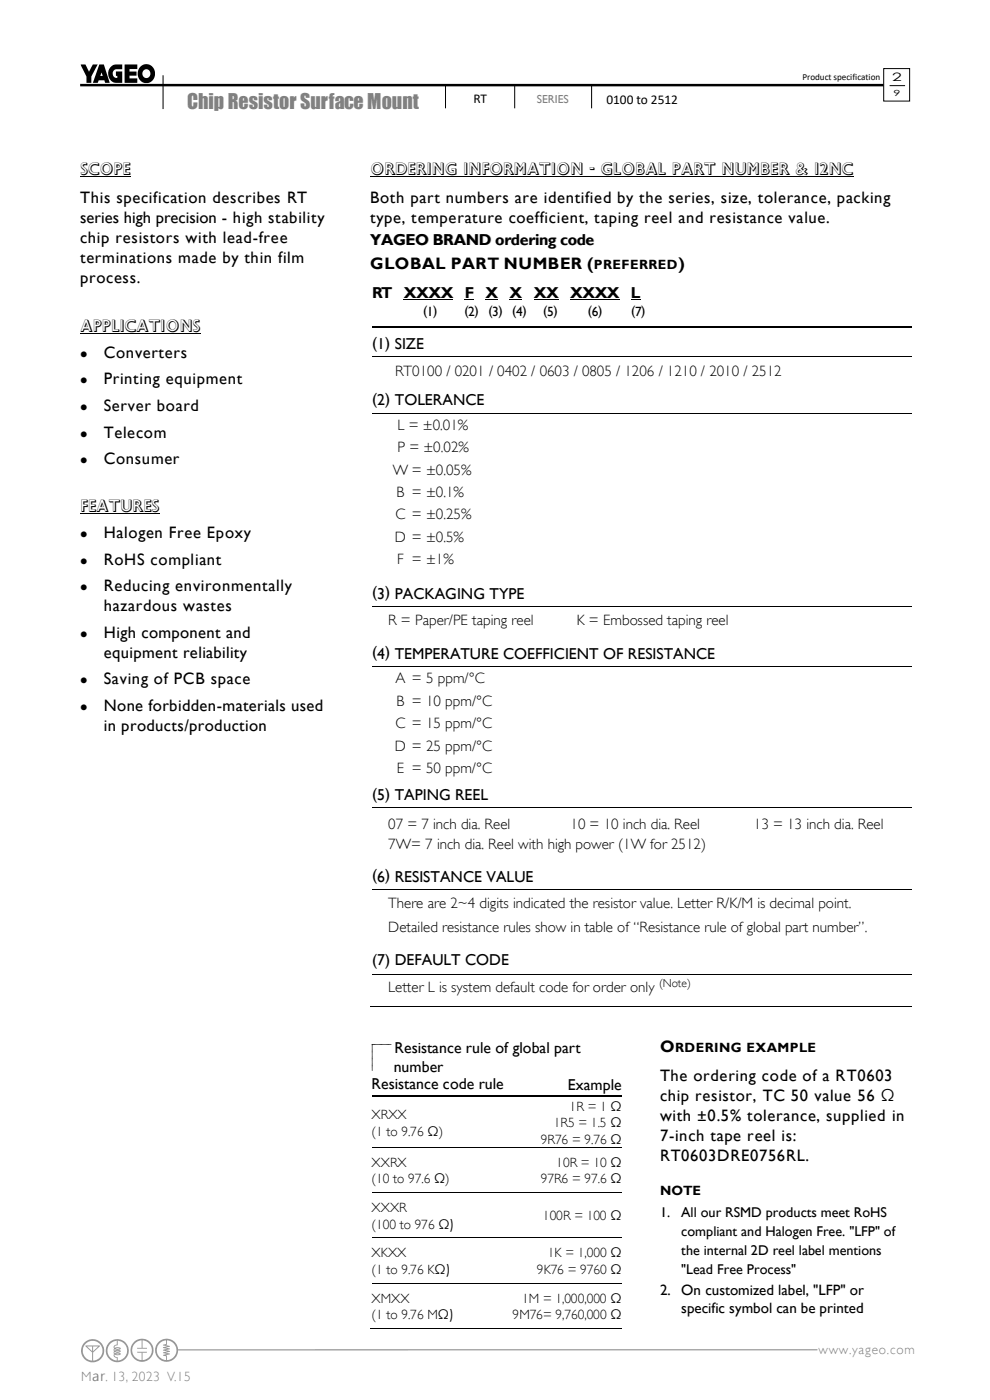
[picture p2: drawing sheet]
<svg xmlns="http://www.w3.org/2000/svg" width="210mm" height="297mm" viewBox="0 0 210 297" stroke-linecap="round" stroke-linejoin="round" font-family="sans-serif">
<defs><g id="words">
<text font-size="4.2" fill="#808080" x="39.7" y="23.1">Chip Resistor Surface Mount</text>
<g font-size="3.5">
<text x="17" y="37.1">SCOPE</text>
<text x="78.5" y="37.1">ORDERING INFORMATION - GLOBAL PART NUMBER &amp; 12NC</text>
<text x="17" y="43.1">This specification describes RT</text>
<text x="17" y="47.3">series high precision - high stability</text>
<text x="78.5" y="43.1">Both part numbers are identified by the series, size, tolerance, packing</text>
<text x="78.5" y="47.3">type, temperature coefficient, taping reel and resistance value.</text>
<text x="17" y="51.5">chip resistors with lead-free</text>
<text x="17" y="55.8">terminations made by thin film</text>
<text x="17" y="60">process.</text>
<text x="78.5" y="57">GLOBAL PART NUMBER (</text>
<text x="143.9" y="57">)</text>
<text x="17" y="70.4">APPLICATIONS</text>
<text x="22" y="75.9">Converters</text>
<text x="22" y="81.6">Printing equipment</text>
<text x="22" y="87.2">Server board</text>
<text x="22" y="92.9">Telecom</text>
<text x="22" y="98.5">Consumer</text>
<text x="17" y="108.6">FEATURES</text>
<text x="22" y="114.1">Halogen Free Epoxy</text>
<text x="22" y="119.8">RoHS compliant</text>
<text x="22" y="125.5">Reducing environmentally</text>
<text x="22" y="129.7">hazardous wastes</text>
<text x="22" y="135.3">High component and</text>
<text x="22" y="139.5">equipment reliability</text>
<text x="22" y="145.2">Saving of PCB space</text>
<text x="22" y="150.9">None forbidden-materials used</text>
<text x="22" y="155.1">in products/production</text>
<text x="140" y="223.3">O</text>
<text x="140" y="229.3">The ordering code of a RT0603</text>
<text x="140" y="233.7">chip resistor, TC 50 value 56 Ω</text>
<text x="140" y="237.9">with ±0.5% tolerance, supplied in</text>
<text x="140" y="242.1">7-inch tape reel is:</text>
<text x="140" y="246.4">RT0603DRE0756RL.</text>
</g>
<text font-size="3.3" fill="#c0c0c0" x="78.7" y="52">YAGEO BRAND ordering code</text>
<g font-size="3.3">
<text x="78.9" y="63.3">RT</text>
<text x="85.7" y="63.3">XXXX</text>
<text x="98.6" y="63.3">F</text>
<text x="103" y="63.3">X</text>
<text x="108.1" y="63.3">X</text>
<text x="113.2" y="63.3">XX</text>
<text x="120.9" y="63.3">XXXX</text>
<text x="133.8" y="63.3">L</text>
<text x="78.9" y="73.8">(1) SIZE</text>
<text x="78.9" y="85.7">(2) TOLERANCE</text>
<text x="78.9" y="126.7">(3) PACKAGING TYPE</text>
<text x="78.9" y="139.5">(4) TEMPERATURE COEFFICIENT OF RESISTANCE</text>
<text x="78.9" y="169.4">(5) TAPING REEL</text>
<text x="78.9" y="186.7">(6) RESISTANCE VALUE</text>
<text x="78.9" y="204.7">(7) DEFAULT CODE</text>
<text x="83.5" y="227.4">number</text>
<text x="83.7" y="223.5">Resistance rule of global part</text>
<text x="78.8" y="231.1">Resistance code rule</text>
<text x="120.5" y="231.2">Example</text>
</g>
<g font-size="3.2">
<text x="83.8" y="79.8">RT0100 / 0201 / 0402 / 0603 / 0805 / 1206 / 1210 / 2010 / 2512</text>
<text x="84.3" y="91.2">L = ±0.01%</text>
<text x="84.3" y="95.9">P = ±0.02%</text>
<text x="83.3" y="100.7">W = ±0.05%</text>
<text x="84.1" y="105.4">B = ±0.1%</text>
<text x="83.9" y="110.2">C = ±0.25%</text>
<text x="83.8" y="115">D = ±0.5%</text>
<text x="84.3" y="119.7">F = ±1%</text>
<text x="82.4" y="132.6">R = Paper/PE taping reel</text>
<text x="122.4" y="132.6">K = Embossed taping reel</text>
<text x="83.9" y="145">A = 5 ppm/°C</text>
<text x="84.1" y="149.8">B = 10 ppm/°C</text>
<text x="83.9" y="154.5">C = 15 ppm/°C</text>
<text x="83.8" y="159.3">D = 25 ppm/°C</text>
<text x="84.2" y="164.1">E = 50 ppm/°C</text>
<text x="82.4" y="176">07 = 7 inch dia. Reel</text>
<text x="121" y="176">10 = 10 inch dia. Reel</text>
<text x="159.9" y="176">13 = 13 inch dia. Reel</text>
<text x="82.4" y="180.2">7W= 7 inch dia. Reel with high power (1W for 2512)</text>
<text x="82.4" y="192.6">There are 2~4 digits indicated the resistor value. Letter R/K/M is decimal point.</text>
<text x="82.4" y="197.7">Detailed resistance rules show in table of “Resistance rule of global part number”.</text>
<text x="82.4" y="210.6">Letter L is system default code for order only</text>
<text x="140" y="274.8">2. On customized label, &quot;LFP&quot; or</text>
<text x="144.5" y="278.5">specific symbol can be printed</text>
</g>
<g font-size="3">
<text x="140" y="258.2">1.</text>
<text x="144.5" y="258.2">All our RSMD products meet RoHS</text>
<text x="144.5" y="262.3">compliant and Halogen Free. &quot;LFP&quot; of</text>
<text x="144.5" y="266.3">the internal 2D reel label mentions</text>
<text x="144.5" y="270.4">&quot;Lead Free Process&quot;</text>
</g>
<g font-size="2.8">
<text x="100.4" y="21.8">RT</text>
<text x="128.6" y="22">0100 to 2512</text>
<text x="126" y="57">PREFERRED</text>
<text x="89.8" y="66.9">(1)</text>
<text x="98.5" y="66.9">(2)</text>
<text x="103.6" y="66.9">(3) (4)</text>
<text x="115.3" y="66.9">(5)</text>
<text x="124.7" y="66.9">(6)</text>
<text x="133.9" y="66.9">(7)</text>
<text x="143.2" y="223.3">RDERING EXAMPLE</text>
<text x="78.8" y="237.4">XRXX</text>
<text x="117.5" y="239.2">1R5 = 1.5 Ω</text>
<text x="120.8" y="235.7">1R = 1 Ω</text>
<text x="78.8" y="241">(1 to 9.76 Ω)</text>
<text x="114.7" y="242.7">9R76 = 9.76 Ω</text>
<text x="78.8" y="247.6">XXRX</text>
<text x="78.8" y="251.1">(10 to 97.6 Ω)</text>
<text x="114.7" y="251.1">97R6 = 97.6 Ω</text>
<text x="118" y="247.6">10R = 10 Ω</text>
<text x="78.8" y="257.2">XXXR</text>
<text x="140" y="253.6">NOTE</text>
<text x="78.8" y="260.7">(100 to 976 Ω)</text>
<text x="115.2" y="258.9">100R = 100 Ω</text>
<text x="78.8" y="266.8">XKXX</text>
<text x="116.2" y="266.8">1K = 1,000 Ω</text>
<text x="78.8" y="270.3">(1 to 9.76 KΩ)</text>
<text x="113.9" y="270.3">9K76 = 9760 Ω</text>
<text x="78.8" y="276.4">XMXX</text>
<text x="78.8" y="279.9">(1 to 9.76 MΩ)</text>
<text x="108.7" y="279.9">9M76= 9,760,000 Ω</text>
<text x="110.8" y="276.4">1M = 1,000,000 Ω</text>
</g>
<g font-size="2.8" fill="#7f7f7f">
<text x="173.6" y="287.2">www.yageo.com</text>
<text x="17.2" y="293.1">Mar. 13, 2023 V.15</text>
</g>
<g font-size="2.5">
<text x="189.3" y="17.1">2</text>
<text x="139.8" y="209.5">(Note)</text>
</g>
<text font-size="2.5" fill="#808080" x="113.9" y="21.8">SERIES</text>
<g font-size="2.1">
<text x="17" y="75.9">⚫</text>
<text x="17" y="81.6">⚫</text>
<text x="17" y="87.2">⚫</text>
<text x="17" y="92.9">⚫</text>
<text x="17" y="98.5">⚫</text>
<text x="17" y="114.1">⚫</text>
<text x="17" y="119.8">⚫</text>
<text x="17" y="125.5">⚫</text>
<text x="17" y="135.3">⚫</text>
<text x="17" y="145.2">⚫</text>
<text x="17" y="150.9">⚫</text>
</g>
<text font-size="1.9" x="170.2" y="16.9">Product specification</text>
<text font-size="1.8" x="189.5" y="20.4">9</text>
</g></defs>
<path d="M173.4 286.4h-140" fill="none" stroke="#808080" stroke-width=".21"/>
<g fill="#fff">
<circle cx="30.1" cy="286.5" r="2.45"/>
<circle cx="35.4" cy="286.5" r="2.45"/>
<circle cx="24.9" cy="286.6" r="2.45"/>
<circle cx="19.6" cy="286.6" r="2.46"/>
</g>
<g fill="#93989c">
<path d="M22.4 286.6a2.45 2.45 0 0 0 4.9 0 2.45 2.45 0 0 0-4.9 0zM23.5 285l.5-.3 .8-.2v.8h-.2a.6 .6 0 0 0-.4 .9l-.1 .8 .1 .3a.54 .54 0 0 0 0 .6 .54 .54 0 0 0 .6 .2v.6a2.09 2.09 0 0 1-1.9-1.4 2.09 2.09 0 0 1 .6-2.3zM25 284.5a2.09 2.09 0 0 1 2 2.1 2.09 2.09 0 0 1-2 2.1v-.7l-.4-.1a.35 .35 0 0 1-.3-.5l.6 .2 .7-.3-.3-.3-1 .2v-.4l.7 .2 .6-.3-.3-.2-1 .1v-.2v-.1l.4 .1a.63 .63 0 0 0 .9-.3l-.7-.3-.6 .2a.52 .52 0 0 1 .7-.6zM24.5 287.3h.9zM24.5 286.7h.9zM24.5 286.1h.9z"/>
<path d="M17.2 286.6a2.46 2.46 0 0 0 4.9 0 2.46 2.46 0 0 0-4.9 0zM18.5 285.7h1.1l-.1 1zM19.8 285.7h1l-1 1zM18.2 285.1a2.09 2.09 0 0 1 3.4 .7 2.09 2.09 0 0 1-1.8 2.9v-1.7l1.4-1.4-3.1-.1v.2l1.4 1.3v1.7a2.1 2.1 0 0 1-1.8-1.4 2.1 2.1 0 0 1 .5-2.2z"/>
<path d="M27.7 286.5a2.45 2.45 0 0 0 4.9 0 2.45 2.45 0 0 0-4.9 0zM28.6 285.1l.7-.5 .7-.2v1.6h-.9v.2h2.1v-.2h-1v-1.6a2.09 2.09 0 0 1 2 2.1 2.09 2.09 0 0 1-2 2.1v-1.6h1v-.2h-2.1v.2h.9v1.6a2.09 2.09 0 0 1-1.8-1.3 2.09 2.09 0 0 1 .4-2.2z"/>
<path d="M32.9 286.5a2.45 2.45 0 0 0 4.9 0 2.45 2.45 0 0 0-4.9 0zM33.8 285.1l.7-.5 .7-.2v.8l-.6 .2 .9 .3-.9 .2 .9 .3-.9 .3 .9 .2-.9 .3 .9 .3-.9 .2 .6 .3v.8a2.09 2.09 0 0 1-1.8-1.3 2.09 2.09 0 0 1 .4-2.2zM35.4 284.4a2.09 2.09 0 0 1 2 2.1 2.09 2.09 0 0 1-2 2.1v-.9l-.3-.2 .9-.2-.9-.3 .9-.2v-.2l-.9-.1 .9-.3-.9-.3 .9-.2v-.1l-.9-.2 .3-.1z"/>
</g>
<g fill="#fff">
<path d="M148.6 15h38.2v6.2h-38.2z" fill-rule="evenodd"/>
<path d="M187.5 14.6h5.5v6.8h-5.5z" fill-rule="evenodd"/>
</g>
<g fill="none" stroke="#000" stroke-width=".21">
<path d="M34.6 16v7.1M94.5 18v5M109.2 18v5M125.5 18v5M187.5 14.6h5.5v6.8h-5.5zM188.7 18.2h3.3M17 37.4h10.8M78.5 37.5h102.6M17 70.7h25.5M78.9 69.2h114.4M78.9 69.6h114.4M78.9 75.7h114.4"/>
<path d="M85.7 63.6h10.4M103 63.6h2.6M108.1 63.6h2.6M113.2 63.6h5.2M120.9 63.6h10.5M78.9 87.6h114.4M17 108.9h16.8M78.9 128.7h40.5M119.5 128.7h40.5M160.1 128.7h33.2M78.9 141.5h114.4M78.9 171.4h40.5"/>
<path d="M119.5 171.4h40.5M160.1 171.4h33.2M78.9 188.7h114.4M78.7 213.5h114.6M78.9 206.7h114.4M78.8 232.4h26.1M78.8 232.7h26.1M83 221.6h-4v5.5M105.4 232.4h3.4M105.4 232.7h3.4M109.3 232.4h22.6M109.3 232.7h22.6"/>
<path d="M78.8 243.5h26.1M78.8 253.1h26.1M105 243.5h26.9M105 253.1h26.9M78.8 262.7h26.1M78.8 272.3h26.1M105 262.7h26.9M105 272.3h26.9M78.6 281.9h53.3"/>
</g>
<path d="M17 18.1h170.4" fill="none" stroke="#000" stroke-width=".53"/>
<g fill="#000">
<path d="M17.1 13.7h1l.8 1.5 .8-1.5h1l-1.3 2.5v1.4h-1.1v-1.4zM23.5 14.2l.7-.5h1.7v1h-1.3a.92 .92 0 0 0-.7 1 .92 .92 0 0 0 1 .8v-.4h-.3v-.9h1.3v2.4h-1.3a2.02 2.02 0 0 1-1.1-3.4zM26.4 13.7h2.7v1h-1.6v.5h1.5v.8h-1.5v.6h1.6v1h-2.7z"/>
<path d="M21.1 13.7l-1.4 3.9h1l.2-.6h1.2l.2 .6h1l-1.3-3.9zM21.5 15.4l.3 .7h-.5z"/>
<path d="M29.7 14.2l-.4 .6-.1 .8a1.89 1.89 0 0 0 2.3 2 1.89 1.89 0 0 0 1.3-2.7 1.78 1.78 0 0 0-3.1-.7zM30.2 15.7a.9 .9 0 0 1 1.8 0 .9 .9 0 0 1-1.8 0z"/>
</g>
<g fill="#000">
<path d="M98.6 63.5h1.9v.2h-1.9z" fill-rule="evenodd"/>
<path d="M133.8 63.5h2v.2h-2z" fill-rule="evenodd"/>
<path d="M119.4 128.7l.1 .1z" fill-rule="evenodd"/>
<path d="M160 128.7l.1 .1z" fill-rule="evenodd"/>
<path d="M119.4 171.3l.1 .1z" fill-rule="evenodd"/>
<path d="M160 171.3l.1 .1z" fill-rule="evenodd"/>
<path d="M104.9 232.3h.5v.2h-.5z" fill-rule="evenodd"/>
<path d="M104.9 232.7h.5v.1h-.5z" fill-rule="evenodd"/>
<path d="M108.8 232.3h.5v.2h-.5z" fill-rule="evenodd"/>
<path d="M108.8 232.7h.5v.1h-.5z" fill-rule="evenodd"/>
<path d="M104.9 243.5h.1z" fill-rule="evenodd"/>
<path d="M104.9 253l.1 .1z" fill-rule="evenodd"/>
<path d="M104.9 262.6l.1 .1z" fill-rule="evenodd"/>
<path d="M104.9 272.2l.1 .1z" fill-rule="evenodd"/>
<path d="M104.6 281.8l.1 .1z" fill-rule="evenodd"/>
</g>
<use href="#words"/>
</svg>
